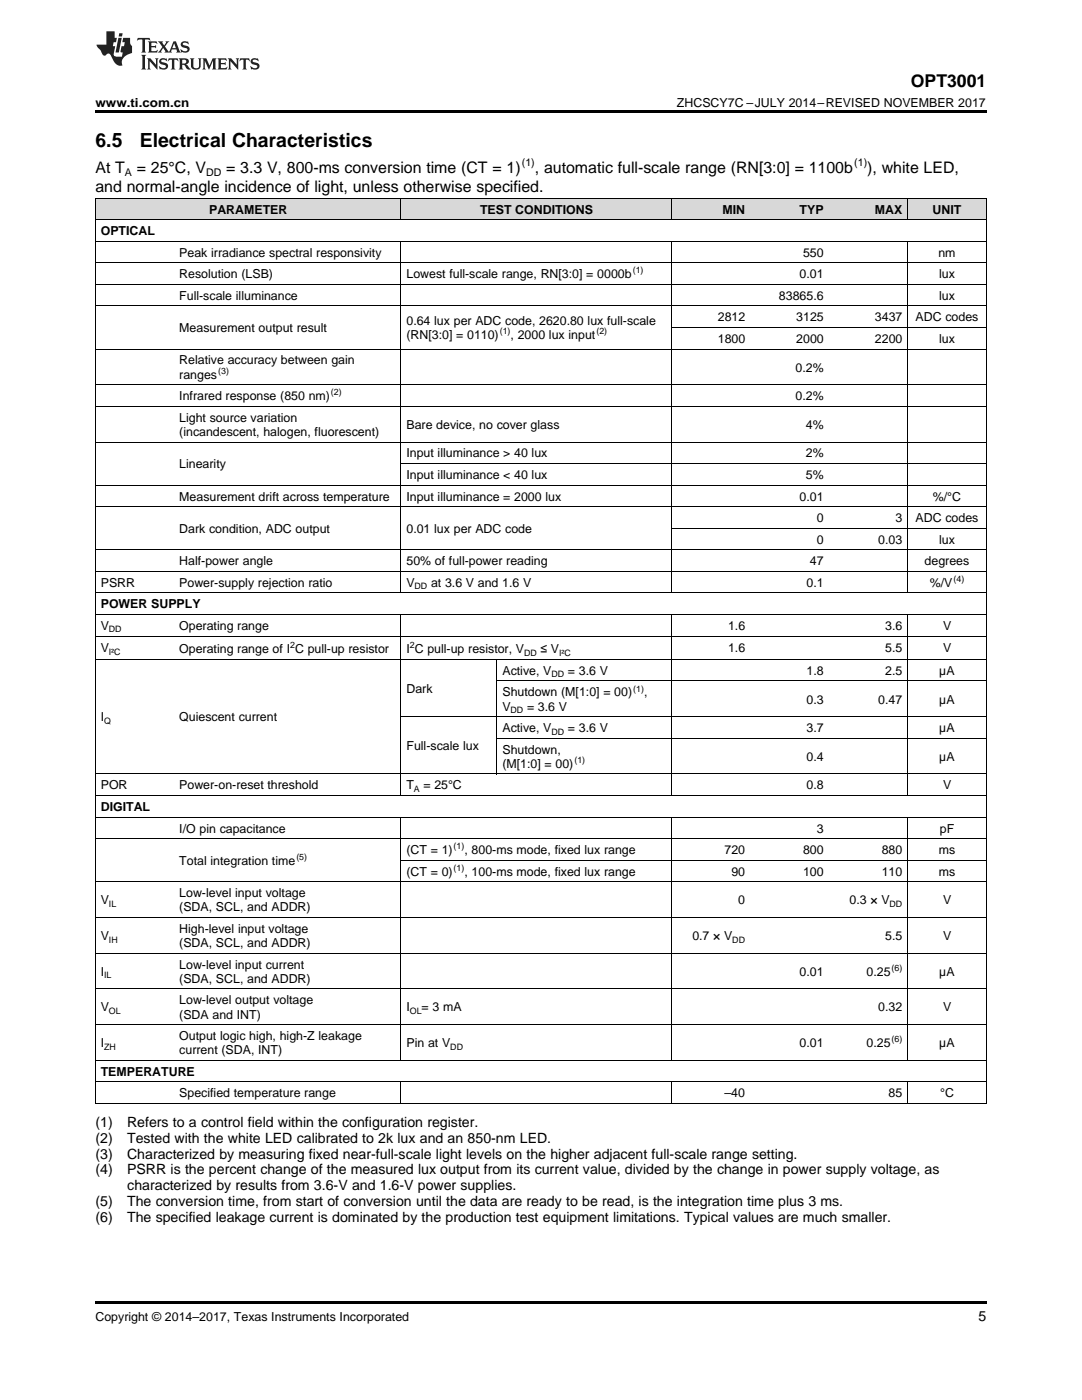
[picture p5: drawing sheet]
<svg xmlns="http://www.w3.org/2000/svg" width="216mm" height="279mm" viewBox="0 0 216 279" stroke-linecap="round" stroke-linejoin="round" font-family="sans-serif">
<defs><g id="words">
<g font-size="3.9">
<text x="19" y="29.3">6.5</text>
<text x="27.9" y="29.3">Electrical Characteristics</text>
</g>
<text font-size="3.5" x="181.8" y="17.3">OPT3001</text>
<g font-size="3.2">
<text x="19" y="34.4">At T</text>
<text x="27.3" y="34.4">= 25°C, V</text>
<text x="45.1" y="34.4">= 3.3 V, 800-ms conversion time (CT = 1)</text>
<text x="106.7" y="34.4">, automatic full-scale range (RN[3:0] = 1100b</text>
<text x="173.1" y="34.4">), white LED,</text>
<text x="19" y="38.3">and normal-angle incidence of light, unless otherwise specified.</text>
</g>
<g font-size="2.8">
<text x="19" y="224.9">(1)</text>
<text x="25.4" y="224.9">Refers to a control field within the configuration register.</text>
<text x="19" y="228">(2)</text>
<text x="19" y="231.2">(3)</text>
<text x="25.4" y="228">Tested with the white LED calibrated to 2k lux and an 850-nm LED.</text>
<text x="25.4" y="231.2">Characterized by measuring fixed near-full-scale light levels on the higher adjacent full-scale range setting.</text>
<text x="19" y="234.4">(4)</text>
<text x="25.4" y="234.4">PSRR is the percent change of the measured lux output from its current value, divided by the change in power supply voltage, as</text>
<text x="25.4" y="237.6">characterized by results from 3.6-V and 1.6-V power supplies.</text>
<text x="19" y="240.7">(5)</text>
<text x="19" y="243.9">(6)</text>
<text x="25.4" y="240.7">The conversion time, from start of conversion until the data are ready to be read, is the integration time plus 3 ms.</text>
<text x="25.4" y="243.9">The specified leakage current is dominated by the production test equipment limitations. Typical values are much smaller.</text>
<text x="195.3" y="263.6">5</text>
</g>
<g font-size="2.5">
<text x="19" y="21.4">www.ti.com.cn</text>
<text x="135.1" y="21.4">ZHCSCY7C –JULY 2014–REVISED NOVEMBER 2017</text>
<text x="20.1" y="46.9">OPTICAL</text>
<text x="41.7" y="42.6">PARAMETER</text>
<text x="95.8" y="42.6">TEST CONDITIONS</text>
<text x="144.2" y="42.6">MIN</text>
<text x="159.6" y="42.6">TYP</text>
<text x="174.6" y="42.6">MAX</text>
<text x="186.1" y="42.6">UNIT</text>
<text x="35.8" y="51.2">Peak irradiance spectral responsivity</text>
<text x="160.2" y="51.2">550</text>
<text x="187.3" y="51.2">nm</text>
<text x="35.8" y="55.5">Resolution (LSB)</text>
<text x="35.8" y="59.8">Full-scale illuminance</text>
<text x="81.1" y="55.5">Lowest full-scale range, RN[3:0] = 0000b</text>
<text x="155.4" y="59.8">83865.6</text>
<text x="159.6" y="55.5">0.01</text>
<text x="187.4" y="55.5">lux</text>
<text x="187.4" y="59.8">lux</text>
<text x="81.1" y="64.9">0.64 lux per ADC code, 2620.80 lux full-scale</text>
<text x="143.2" y="64.1">2812</text>
<text x="158.9" y="64.1">3125</text>
<text x="174.6" y="64.1">3437</text>
<text x="182.7" y="64.1">ADC codes</text>
<text x="35.8" y="66.3">Measurement output result</text>
<text x="81.1" y="67.7">(RN[3:0] = 0110)</text>
<text x="101.9" y="67.7">, 2000 lux input</text>
<text x="143.2" y="68.4">1800</text>
<text x="158.9" y="68.4">2000</text>
<text x="174.6" y="68.4">2200</text>
<text x="187.4" y="68.4">lux</text>
<text x="35.8" y="72.7">Relative accuracy between gain</text>
<text x="35.8" y="75.6">ranges</text>
<text x="158.7" y="74.2">0.2%</text>
<text x="35.8" y="79.9">Infrared response (850 nm)</text>
<text x="158.7" y="79.9">0.2%</text>
<text x="35.8" y="84.2">Light source variation</text>
<text x="35.8" y="87">(incandescent, halogen, fluorescent)</text>
<text x="81.1" y="85.6">Bare device, no cover glass</text>
<text x="160.8" y="85.6">4%</text>
<text x="35.8" y="93.5">Linearity</text>
<text x="81.1" y="91.3">Input illuminance &gt; 40 lux</text>
<text x="81.1" y="95.6">Input illuminance &lt; 40 lux</text>
<text x="160.8" y="91.3">2%</text>
<text x="160.8" y="95.6">5%</text>
<text x="35.8" y="99.9">Measurement drift across temperature</text>
<text x="81.1" y="99.9">Input illuminance = 2000 lux</text>
<text x="159.6" y="99.9">0.01</text>
<text x="186.2" y="99.9">%/°C</text>
<text x="35.8" y="106.4">Dark condition, ADC output</text>
<text x="81.1" y="106.4">0.01 lux per ADC code</text>
<text x="163" y="104.2">0</text>
<text x="178.7" y="104.2">3</text>
<text x="182.7" y="104.2">ADC codes</text>
<text x="35.8" y="112.8">Half-power angle</text>
<text x="81.1" y="112.8">50% of full-power reading</text>
<text x="161.6" y="112.8">47</text>
<text x="163" y="108.5">0</text>
<text x="175.3" y="108.5">0.03</text>
<text x="184.5" y="112.8">degrees</text>
<text x="187.4" y="108.5">lux</text>
<text x="20.1" y="117.1">PSRR</text>
<text x="35.8" y="117.1">Power-supply rejection ratio</text>
<text x="81.1" y="117.1">V</text>
<text x="86" y="117.1">at 3.6 V and 1.6 V</text>
<text x="160.9" y="117.1">0.1</text>
<text x="185.5" y="117.1">%/V</text>
<text x="20.1" y="121.4">POWER SUPPLY</text>
<text x="20.1" y="125.7">V</text>
<text x="35.8" y="125.7">Operating range</text>
<text x="145.3" y="125.7">1.6</text>
<text x="176.6" y="125.7">3.6</text>
<text x="188.2" y="125.7">V</text>
<text x="20.1" y="130.2">V</text>
<text x="35.8" y="130.4">Operating range of I C pull-up resistor</text>
<text x="81.1" y="130.4">I C pull-up resistor, V</text>
<text x="107.8" y="130.4">≤ V</text>
<text x="145.3" y="130.2">1.6</text>
<text x="176.6" y="130.2">5.5</text>
<text x="188.2" y="130.2">V</text>
<text x="100.3" y="134.7">Active, V</text>
<text x="113.3" y="134.7">= 3.6 V</text>
<text x="160.9" y="134.7">1.8</text>
<text x="176.6" y="134.7">2.5</text>
<text x="187.4" y="134.7">µA</text>
<text x="20.1" y="144">I</text>
<text x="35.8" y="144">Quiescent current</text>
<text x="81.1" y="138.3">Dark</text>
<text x="100.3" y="139">Shutdown (M[1:0] = 00)</text>
<text x="100.3" y="141.8">V</text>
<text x="105.2" y="141.8">= 3.6 V</text>
<text x="128.5" y="139">,</text>
<text x="160.9" y="140.4">0.3</text>
<text x="175.3" y="140.4">0.47</text>
<text x="187.4" y="140.4">µA</text>
<text x="81.1" y="149.7">Full-scale lux</text>
<text x="100.3" y="146.1">Active, V</text>
<text x="113.3" y="146.1">= 3.6 V</text>
<text x="160.9" y="146.1">3.7</text>
<text x="187.4" y="146.1">µA</text>
<text x="100.3" y="150.4">Shutdown,</text>
<text x="100.3" y="153.2">(M[1:0] = 00)</text>
<text x="160.9" y="151.8">0.4</text>
<text x="187.4" y="151.8">µA</text>
<text x="20.1" y="157.6">POR</text>
<text x="20.1" y="161.9">DIGITAL</text>
<text x="35.8" y="157.6">Power-on-reset threshold</text>
<text x="81.1" y="157.6">T</text>
<text x="84.5" y="157.6">= 25°C</text>
<text x="160.9" y="157.6">0.8</text>
<text x="188.2" y="157.6">V</text>
<text x="35.8" y="166.2">I/O pin capacitance</text>
<text x="163" y="166.2">3</text>
<text x="187.5" y="166.2">pF</text>
<text x="35.8" y="172.6">Total integration time</text>
<text x="81.1" y="170.5">(CT = 1)</text>
<text x="92.7" y="170.5">, 800-ms mode, fixed lux range</text>
<text x="144.6" y="170.5">720</text>
<text x="160.2" y="170.5">800</text>
<text x="175.9" y="170.5">880</text>
<text x="187.3" y="170.5">ms</text>
<text x="35.8" y="179.1">Low-level input voltage</text>
<text x="81.1" y="174.8">(CT = 0)</text>
<text x="92.7" y="174.8">, 100-ms mode, fixed lux range</text>
<text x="145.9" y="174.8">90</text>
<text x="160.2" y="174.8">100</text>
<text x="175.9" y="174.8">110</text>
<text x="187.3" y="174.8">ms</text>
<text x="20.1" y="180.5">V</text>
<text x="35.8" y="181.9">(SDA, SCL, and ADDR)</text>
<text x="147.3" y="180.5">0</text>
<text x="169.5" y="180.5">0.3 × V</text>
<text x="188.2" y="180.5">V</text>
<text x="20.1" y="187.6">V</text>
<text x="35.8" y="186.2">High-level input voltage</text>
<text x="35.8" y="189">(SDA, SCL, and ADDR)</text>
<text x="138.1" y="187.6">0.7 × V</text>
<text x="176.6" y="187.6">5.5</text>
<text x="188.2" y="187.6">V</text>
<text x="20.1" y="194.7">I</text>
<text x="35.8" y="193.3">Low-level input current</text>
<text x="35.8" y="196.1">(SDA, SCL, and ADDR)</text>
<text x="159.6" y="194.7">0.01</text>
<text x="172.9" y="194.7">0.25</text>
<text x="187.4" y="194.7">µA</text>
<text x="20.1" y="201.9">V</text>
<text x="35.8" y="200.4">Low-level output voltage</text>
<text x="35.8" y="203.3">(SDA and INT)</text>
<text x="81.1" y="201.9">I</text>
<text x="84.1" y="201.9">= 3 mA</text>
<text x="175.3" y="201.9">0.32</text>
<text x="188.2" y="201.9">V</text>
<text x="20.1" y="209">I</text>
<text x="35.8" y="207.6">Output logic high, high-Z leakage</text>
<text x="81.1" y="209">Pin at V</text>
<text x="159.6" y="209">0.01</text>
<text x="172.9" y="209">0.25</text>
<text x="187.4" y="209">µA</text>
<text x="20.1" y="214.7">TEMPERATURE</text>
<text x="35.8" y="210.4">current (SDA, INT)</text>
<text x="35.8" y="219">Specified temperature range</text>
<text x="144.6" y="219">–40</text>
<text x="177.3" y="219">85</text>
<text x="187.6" y="219">°C</text>
<text x="19" y="263.6">Copyright © 2014–2017, Texas Instruments Incorporated</text>
</g>
<g font-size="2.1">
<text x="24.9" y="35.1">A</text>
<text x="41.1" y="35.1">DD</text>
<text x="104.1" y="33.2">(1)</text>
<text x="170.5" y="33.2">(1)</text>
</g>
<g font-size="1.8">
<text x="126.3" y="54.5">(1)</text>
<text x="99.7" y="66.7">(1)</text>
<text x="119" y="66.7">(2)</text>
<text x="43.5" y="74.6">(3)</text>
<text x="66" y="78.9">(2)</text>
<text x="82.7" y="117.6">DD</text>
<text x="190.3" y="116.1">(4)</text>
<text x="21.7" y="126.2">DD</text>
<text x="21.7" y="130.7">I²C</text>
<text x="57.9" y="129.4">2</text>
<text x="81.8" y="129.4">2</text>
<text x="104.6" y="130.9">DD</text>
<text x="111.5" y="130.9">I²C</text>
<text x="110" y="135.2">DD</text>
<text x="101.9" y="142.3">DD</text>
<text x="126.4" y="138">(1)</text>
<text x="20.8" y="144.5">Q</text>
<text x="110" y="146.6">DD</text>
<text x="114.6" y="152.3">(1)</text>
<text x="82.6" y="158">A</text>
<text x="59.1" y="171.6">(5)</text>
<text x="90.5" y="169.5">(1)</text>
<text x="90.5" y="173.8">(1)</text>
<text x="21.7" y="181">IL</text>
<text x="177.5" y="181">DD</text>
<text x="21.7" y="188.1">IH</text>
<text x="146.1" y="188.1">DD</text>
<text x="20.8" y="195.2">IL</text>
<text x="177.9" y="193.7">(6)</text>
<text x="21.7" y="202.4">OL</text>
<text x="81.8" y="202.4">OL</text>
<text x="20.8" y="209.5">ZH</text>
<text x="89.9" y="209.5">DD</text>
<text x="177.9" y="208">(6)</text>
</g>
</g></defs>
<g fill="#d8d8d8">
<path d="M19 39.6h15.7v4.3h-15.7z"/>
<path d="M34.7 39.6h45.3v4.3h-45.3z"/>
<path d="M80 39.6h19.2v4.3h-19.2z"/>
<path d="M99.2 39.6h34.9v4.3h-34.9z"/>
<path d="M134.1 39.6h15.7v4.3h-15.7z"/>
<path d="M149.8 39.6h15.7v4.3h-15.7z"/>
<path d="M165.5 39.6h15.7v4.3h-15.7z"/>
<path d="M181.2 39.6h15.6v4.3h-15.6z"/>
</g>
<path d="M19 22h177.8v.5h-177.8zM19 220.2l.2 .1zM79.9 220.2l.1 .1zM99.1 220.2l.1 .1zM134 220.2l.1 .1zM149.6 220.2l.2 .1zM165.3 220.2l.2 .1zM181 220.2l.2 .1zM196.7 220.2l.1 .1zM19 259.7h177.8v.5h-177.8z" fill="#000"/>
<g fill="none" stroke="#000" stroke-width=".2">
<path d="M19 39.5h177.8M19.1 39.5v180.8M80 39.5v4.4M134 39.5v4.4M181.1 39.5v4.4M196.8 39.5v180.8M19 56.7h177.8M19 52.4h177.8M19 48.1h177.8M19 43.8h177.8M80 48.2v70.2M134 48.2v70.2"/>
<path d="M181.1 48.2v70.2M19 76.8h177.8M19 69.7h177.8M19 61h177.8M134.1 65.4h62.7M19 96.8h177.8M19 88.2h177.8M19 81.1h177.8M80 92.5h116.8M19 118.3h177.8M19 114h177.8M19 109.7h177.8"/>
<path d="M19 101.1h177.8M134.1 105.4h62.7M19 131.6h177.8M19 126.9h177.8M19 122.6h177.8M80 122.7v36.1M99.1 131.6v22.9M99.2 135.9h97.6M134 122.7v36.1M181.1 122.7v36.1M19 158.8h177.8M19 154.5h177.8"/>
<path d="M80 143h116.8M99.2 147.3h97.6M19 176h177.8M19 167.4h177.8M19 163.1h177.8M80 163.1v48.6M80 171.7h116.8M134 163.1v48.6M181.1 163.1v48.6M19 197.4h177.8M19 190.2h177.8M19 183.1h177.8"/>
<path d="M19 215.9h177.8M19 211.6h177.8M19 204.5h177.8M80 215.9v4.4M134 215.9v4.4M181.1 215.9v4.4M19 220.2h177.8"/>
</g>
<g fill="#231f20">
<path d="M27.5 7.6l-.1 .5 .4-.2h.6v.1v2.1l-.2 .4h1l-.3-.4v-2.1l.1-.1h.5l.5 .2-.2-.5zM29.5 8.3l.2 .3v1.5l-.2 .4h1.8l.2-.6a1.04 1.04 0 0 1-1.3 .2v-.7h.6l.3 .2v-.6l-.3 .2h-.6v-.6l.8-.1 .4 .3-.2-.5zM31.5 8.3l.9 1.1-.9 1.1h.8l-.2-.2 .5-.7 .4 .7-.2 .2h1.5l-.1-.2 .1-.4h.9l.1 .4-.2 .2h1l-.3-.3-.7-1.9h-.5l-.9 2-.8-1 .9-1h-.8l.1 .3-.3 .5-.4-.6 .2-.2zM34.7 8.6l.4 1h-.7zM36.3 8.4a.63 .63 0 0 0-.2 .7 .63 .63 0 0 0 .6 .4l.6 .2 .1 .2a.75 .75 0 0 1-.7 .4 .75 .75 0 0 1-.6-.5l.1 .7 .1-.1a1.11 1.11 0 0 0 1.5-.6 1.13 1.13 0 0 0-1.2-.8l-.1-.4a1.04 1.04 0 0 1 1.2 .2l-.2-.5-.1 .1-.5-.2zM28.2 10.9l.2 .4v2.2l-.2 .4h1l-.3-.4v-2.2l.3-.4zM29.3 11.6l.3 .4v1.5l-.3 .4h.8l-.2-.4v-1.3l1.5 1.7v-1.9l.2-.4h-.7l.2 .4v.9l-1.1-1.3zM32 11.8a.62 .62 0 0 0-.2 .7 .62 .62 0 0 0 .6 .4l.6 .1 .1 .3a.76 .76 0 0 1-.7 .3 .76 .76 0 0 1-.6-.4l.1 .7 .1-.1a1.11 1.11 0 0 0 1.5-.6 1.13 1.13 0 0 0-1.2-.8l-.1-.4a1.04 1.04 0 0 1 1.2 .2l-.2-.6-.1 .1-.5-.1zM33.7 11.6l-.2 .6a.61 .61 0 0 1 .8-.3v1.6l-.2 .4h.9l-.2-.4v-1.6a.63 .63 0 0 1 .8 .3l-.2-.6zM35.6 11.6l.3 .4v1.5l-.3 .4h1l-.2-.2v-.8l.5 .2a.76 .76 0 0 0 1.2 .7l-1-1a.58 .58 0 0 0 .6-.5 .58 .58 0 0 0-.5-.6zM36.4 11.9h.1a.45 .45 0 0 1 .5 .1 .45 .45 0 0 1 .1 .5l-.7 .2zM37.9 11.6l.2 .2a2.17 2.17 0 0 0 .3 1.9 .99 .99 0 0 0 1.6-.6v-1.1l.2-.4h-.7l.2 .2a1.92 1.92 0 0 1-.2 1.8 .6 .6 0 0 1-.9-.5v-1.1l.2-.4zM40.4 11.6l.2 .4v1.5l-.2 .4h.7l-.2-.4v-1.4l.8 1.8 .8-1.8v1.4l-.2 .4h.9l-.2-.4v-1.5l.2-.4h-.8l-.6 1.5-.6-1.5zM43.4 11.6l.2 .4v1.5l-.2 .4h1.8l.2-.6a1.04 1.04 0 0 1-1.3 .1v-.6h.5l.4 .2v-.6l-.4 .2h-.5v-.7h.8l.3 .3-.1-.6zM45.5 11.6l.2 .4v1.5l-.2 .4h.7l-.2-.4v-1.3l1.5 1.7v-1.9l.2-.4h-.7l.2 .4v.9l-1.1-1.3zM47.9 11.6l-.1 .6a.61 .61 0 0 1 .8-.3v1.6l-.3 .4h1l-.3-.4 .1-1.6a.63 .63 0 0 1 .7 .3l-.1-.6zM50.2 11.8a.62 .62 0 0 0-.2 .7 .62 .62 0 0 0 .6 .4l.6 .1 .2 .3a.76 .76 0 0 1-.8 .3 .76 .76 0 0 1-.6-.4l.1 .7 .2-.1a1.11 1.11 0 0 0 1.5-.6 1.13 1.13 0 0 0-1.3-.8l-.1-.4a1.04 1.04 0 0 1 1.2 .2l-.1-.6-.2 .1-.5-.1z"/>
<path d="M21.2 6.3v2.6h-1.9l.1 .4 .7 .9a.91 .91 0 0 0 1 .8 .56 .56 0 0 1 .5-.3 .56 .56 0 0 1 .5 .3l.4 .8a1.53 1.53 0 0 0 1.9 1.2 1.54 1.54 0 0 1 1-2.1l.9-.3v-1.4a1.52 1.52 0 0 1-.3-1.6h-1.4l-.2 .8h.5l-.2 .8h-.4l-.2 1v.2l.4 .1-.2 .8a1.93 1.93 0 0 1-1.6-.3l.3-1.8h-.5l.2-.8h.4l.2-.8h-.4v-1.3zM23.6 7.6l-.6 2.9h.7l.6-2.9zM23.8 6.6l-.1 .7h.6l.2-.7z"/>
</g>
<use href="#words"/>
</svg>
